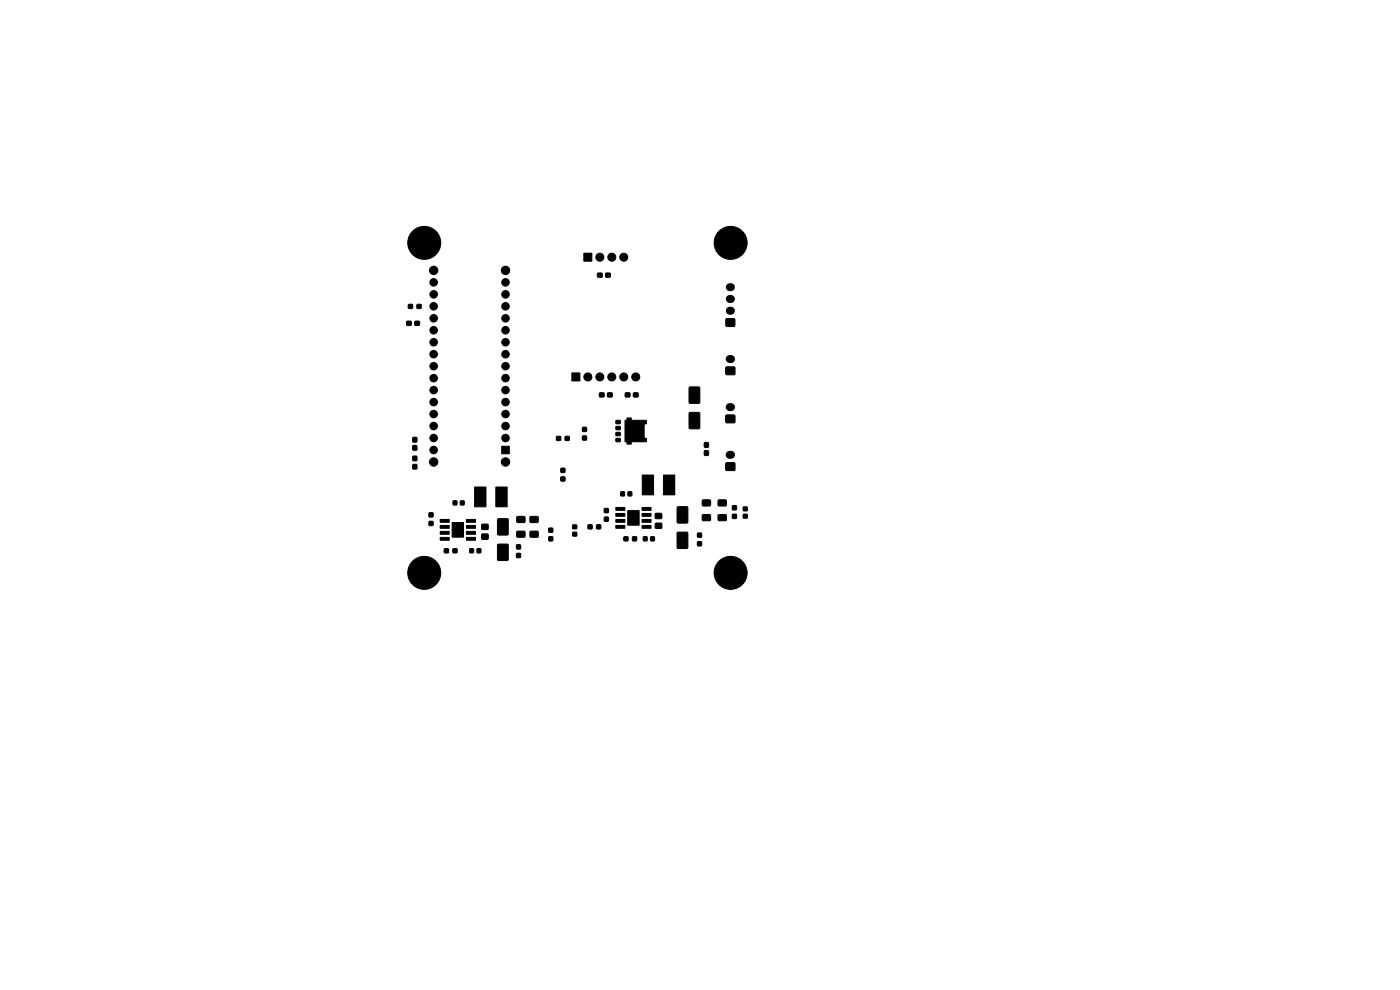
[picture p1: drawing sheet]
<svg xmlns="http://www.w3.org/2000/svg" width="297mm" height="210mm" viewBox="0 0 297 210" stroke-linecap="round" stroke-linejoin="round" font-family="sans-serif">
<g fill="#000" stroke="#000" stroke-width=".21">
<path d="M123.9 53.7h1.7v1.7h-1.7zM126.8 58h.9v.8h-.9zM128.5 58h.9v.8h-.9zM86.3 68.2h.9v.8h-.9zM86.7 64.6h.8v.8h-.8zM88 68.2h1v.8h-1zM88.5 64.6h.8v.8h-.8zM154 77.9h1.9v1.5h-1.9zM154 67.6h1.8v1.6h-1.8zM87.6 94.5h.8v1h-.8zM87.6 92.8h.8v.9h-.8zM87.6 96.8h.8v.9h-.8z"/>
<path d="M87.6 98.5h.8v1h-.8zM106.4 94.7h1.6v1.6h-1.6zM118.1 92.6h.8v.8h-.8zM119 99.4h.8v.8h-.8zM119.9 92.6h.8v.8h-.8zM121.3 79.1h1.7v1.7h-1.7zM123.6 92.5h.8v.8h-.8zM123.6 90.7h.8v.8h-.8zM127.2 83.4h.9v.8h-.9zM128.9 83.4h.9v.8h-.9zM130.7 89.2h.9v.7h-.9zM130.7 90.5h.9v.6h-.9z"/>
<path d="M130.7 91.8h.9v.6h-.9zM130.7 93h.9v.7h-.9zM132.7 83.4h.9v.8h-.9zM133 88.7h.9v.5h3.2v.7h-.5v3.1h.5v.7h-3.2v.5h-.9v-.5h-.4v-4.5h.4zM134.4 83.4h.9v.8h-.9zM146.2 87.5h2l.3 .1v3.1l-.2 .3h-1.9l-.2-.2zM146.2 82.1h2l.3 .1v3.1l-.2 .3h-1.9l-.2-.2zM149.5 93.9h.8v1h-.8zM149.5 95.6h.8v1h-.8zM154 88.1h1.9v1.5h-1.9zM154 98.2h1.9v1.6h-1.9zM91 108.8h.8v.8h-.8z"/>
<path d="M91 110.6h.8v.9h-.8zM93.4 110.2h1.9v.6h-1.9zM93.4 111.5h1.9v.6h-1.9zM93.4 112.7h1.9v.6h-1.9zM93.4 114h1.9v.6h-1.9zM94.3 116.4h.8v.8h-.8zM95.9 110.8h1.2v1.6h-1.2zM95.9 112.4h1.2v1.5h-1.2zM96.1 106.3h.8v.8h-.8zM96.1 116.4h.8v.8h-.8zM97.1 110.8h1.2v1.6h-1.2zM97.1 112.4h1.2v1.5h-1.2z"/>
<path d="M97.7 106.3h.8v.8h-.8zM98.9 114h2v.6h-2zM98.9 112.7h2v.6h-2zM98.9 111.5h2v.6h-2zM98.9 110.2h2v.6h-2zM99.7 116.4h.7v.8h-.7zM100.7 103.3h2.4v4.2h-2.4zM101.2 116.4h.8v.8h-.8zM102.2 111.2h1.3v1.1h-1.3zM102.2 113.3h1.3v1h-1.3zM105.2 103.3h2.4v4.2h-2.4zM105.6 110.1l2-.1 .2 .2v3.1l-.1 .2h-1.9l-.3-.1z"/>
<path d="M105.6 115.5l2-.1 .2 .2v3.1l-.1 .2h-1.9l-.3-.1zM109.6 117.4h.8v.9h-.8zM109.6 115.6h.8v.8h-.8zM109.7 109.6h1.6v1.2h-1.6zM109.7 112.7h1.6v1.2h-1.6zM112.5 109.6h1.6v1.2h-1.6zM112.5 112.7h1.6v1.2h-1.6zM116.4 113.9h.8v.8h-.8zM116.4 112.1h.8v.8h-.8zM119 101.2h.8v.8h-.8zM121.5 111.4h.8v.7h-.8zM121.5 112.9h.8v.8h-.8z"/>
<path d="M124.8 111.4h.8v.8h-.8zM126.6 111.4h.8v.8h-.8zM128.2 107.9h.8v.8h-.8zM128.2 109.7h.8v.9h-.8zM130.6 107.6h2v.7h-2zM130.6 108.9h2v.6h-2zM130.6 110.2h2v.6h-2zM130.6 111.5h2v.6h-2zM131.7 104.4h.8v.8h-.8zM133.2 108.3h1.2v1.6h-1.2zM133.2 109.9h1.2v1.5h-1.2zM133.2 104.4h.8v.8h-.8z"/>
<path d="M132.4 113.9h.8v.8h-.8zM134.4 108.3h1.2v1.6h-1.2zM134.4 109.9h1.2v1.5h-1.2zM134.2 113.9h.8v.8h-.8zM136.2 111.5h1.9v.6h-1.9zM136.2 110.2h1.9v.6h-1.9zM136.2 108.9h1.9v.6h-1.9zM136.2 107.6h1.9v.7h-1.9zM136.2 100.8h2.4v4.2h-2.4zM136.5 113.9h.8v.8h-.8zM138 113.9h.8v.8h-.8zM139 108.9h1.4v1.1h-1.4z"/>
<path d="M139 111h1.4v1h-1.4zM140.7 100.8h2.5v4.2h-2.5zM143.7 107.5h2l.2 .1v3.1l-.1 .3h-1.9l-.3-.2zM143.7 112.9h2l.2 .1v3.1l-.1 .3h-1.9l-.3-.2zM148 114.9h.8v.9h-.8zM148 113.1h.8v.8h-.8zM149 106.1h1.7v1.2h-1.7zM149 109.2h1.7v1.2h-1.7zM152.4 106.1h1.6v1.2h-1.6zM152.4 109.2h1.6v1.2h-1.6zM155.4 109.1h.8v.9h-.8zM155.4 107.3h.8v.8h-.8z"/>
<path d="M157.7 107.6h.8v.7h-.8zM157.7 109.1h.8v.8h-.8z"/>
<circle cx="90" cy="51.5" r="3.5"/>
<circle cx="92" cy="59.9" r=".8"/>
<circle cx="92" cy="57.4" r=".89"/>
<circle cx="107.2" cy="59.9" r=".8"/>
<circle cx="107.2" cy="57.4" r=".89"/>
<circle cx="127.2" cy="54.6" r=".85"/>
<circle cx="129.8" cy="54.6" r=".85"/>
<circle cx="132.3" cy="54.6" r=".85"/>
<circle cx="155" cy="51.5" r="3.5"/>
<circle cx="92" cy="72.6" r=".8"/>
<circle cx="92" cy="75.1" r=".8"/>
<circle cx="92" cy="65" r=".8"/>
<circle cx="92" cy="67.5" r=".8"/>
<circle cx="92" cy="70.1" r=".8"/>
<circle cx="92" cy="62.4" r=".8"/>
<circle cx="92" cy="77.7" r=".8"/>
<circle cx="107.2" cy="72.6" r=".8"/>
<circle cx="107.2" cy="77.7" r=".8"/>
<circle cx="107.2" cy="67.5" r=".8"/>
<circle cx="107.2" cy="65" r=".8"/>
<circle cx="107.2" cy="70.1" r=".8"/>
<circle cx="107.2" cy="62.4" r=".8"/>
<circle cx="107.2" cy="75.1" r=".8"/>
<circle cx="124.7" cy="80" r=".85"/>
<circle cx="127.2" cy="80" r=".85"/>
<circle cx="129.8" cy="80" r=".85"/>
<circle cx="132.3" cy="80" r=".85"/>
<circle cx="134.9" cy="80" r=".85"/>
<circle cx="92" cy="90.4" r=".8"/>
<circle cx="92" cy="80.2" r=".8"/>
<circle cx="92" cy="87.8" r=".8"/>
<circle cx="92" cy="95.5" r=".8"/>
<circle cx="92" cy="82.8" r=".8"/>
<circle cx="92" cy="85.3" r=".8"/>
<circle cx="92" cy="92.9" r=".8"/>
<circle cx="92" cy="98" r=".89"/>
<circle cx="107.2" cy="82.8" r=".8"/>
<circle cx="107.2" cy="85.3" r=".8"/>
<circle cx="107.2" cy="87.8" r=".8"/>
<circle cx="107.2" cy="80.2" r=".8"/>
<circle cx="107.2" cy="92.9" r=".8"/>
<circle cx="107.2" cy="90.4" r=".8"/>
<circle cx="107.2" cy="98" r=".89"/>
<circle cx="90" cy="121.5" r="3.5"/>
<circle cx="155" cy="121.5" r="3.5"/>
</g>
<path d="M154.8 76.2h.3M154.8 65.9h.3M154.8 63.4h.3M154.8 60.9h.3M154.8 86.4h.3M154.8 96.5h.3" fill="none" stroke="#000" stroke-width="1.7"/>
</svg>
